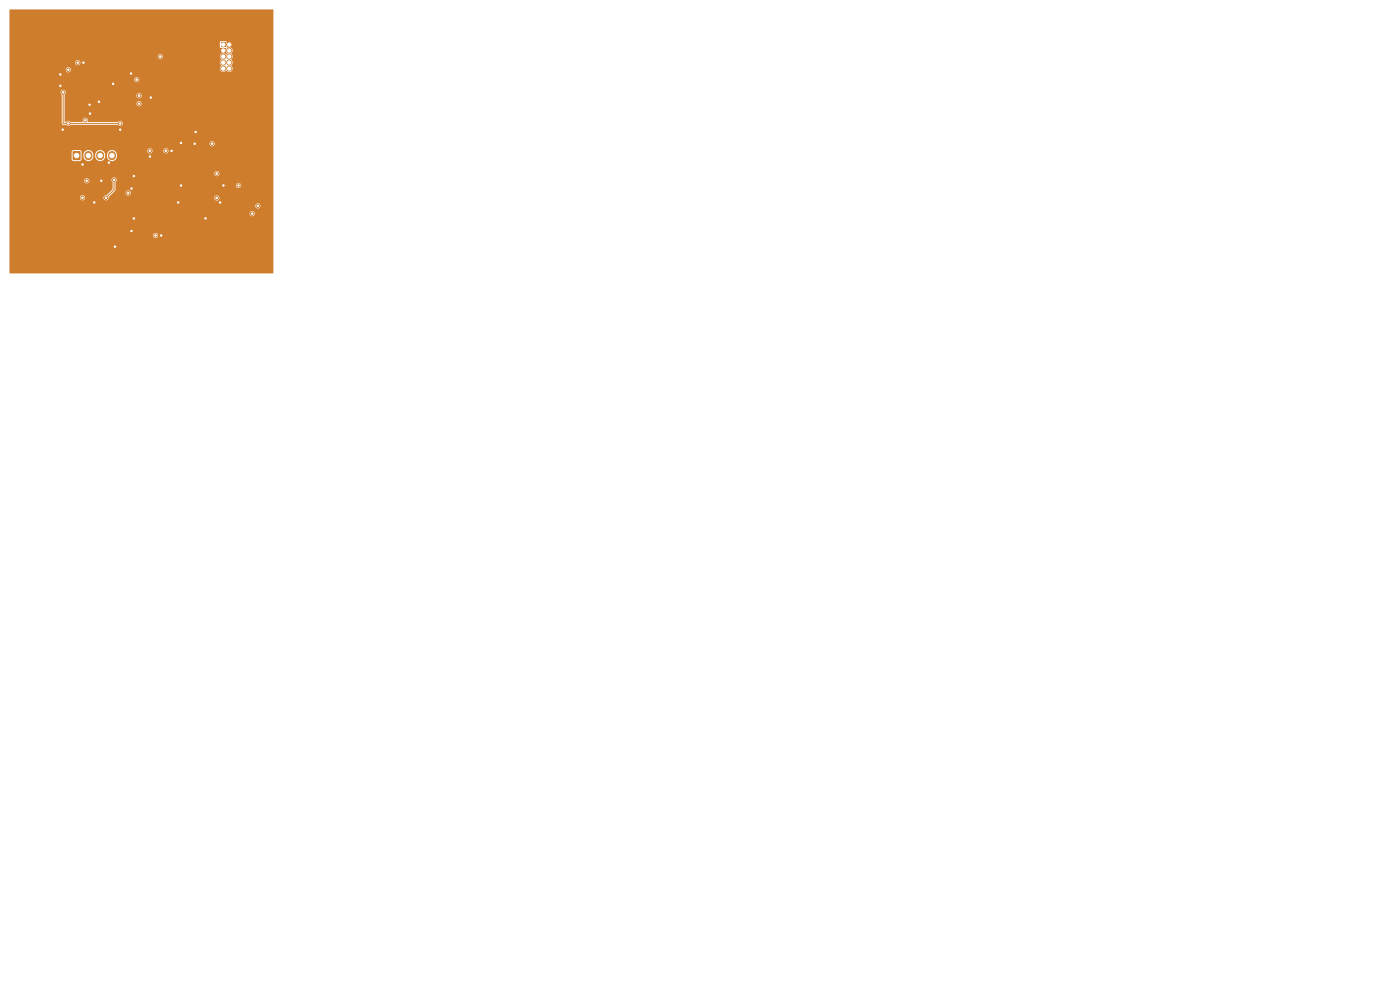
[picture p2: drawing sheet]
<svg xmlns="http://www.w3.org/2000/svg" width="297mm" height="210mm" viewBox="0 0 297 210" stroke-linecap="round" stroke-linejoin="round" font-family="sans-serif">
<path d="M15.5 32.1h1.5v1.8h-1.5z" fill="#ce7d2c"/>
<path d="M18.7 32.9v.2M21.2 32.9v.2M23.7 32.9v.2" fill="none" stroke="#ce7d2c" stroke-width="1.7"/>
<path d="M46.8 8.9h1.1v1.1h-1.1z" fill="#ce7d2c"/>
<g fill="#ce7d2c" stroke="#ce7d2c" stroke-width=".21">
<circle cx="48.6" cy="9.5" r=".53"/>
<circle cx="47.4" cy="10.7" r=".53"/>
<circle cx="48.6" cy="10.7" r=".53"/>
<circle cx="47.4" cy="12" r=".53"/>
<circle cx="48.6" cy="12" r=".53"/>
<circle cx="47.4" cy="13.3" r=".53"/>
<circle cx="48.6" cy="13.3" r=".53"/>
<circle cx="47.4" cy="14.5" r=".53"/>
<circle cx="48.6" cy="14.5" r=".53"/>
<circle cx="53.5" cy="45.3" r=".35"/>
<circle cx="45" cy="30.5" r=".35"/>
<circle cx="18.4" cy="38.3" r=".35"/>
<circle cx="14.5" cy="14.8" r=".35"/>
<circle cx="34" cy="12" r=".35"/>
<circle cx="50.6" cy="39.3" r=".35"/>
<circle cx="54.7" cy="43.7" r=".35"/>
<circle cx="47.4" cy="39.3" r=".35"/>
<circle cx="21.5" cy="38.3" r=".35"/>
<circle cx="27.9" cy="40" r=".35"/>
<circle cx="17.7" cy="13.3" r=".35"/>
<circle cx="41.5" cy="28" r=".35"/>
<circle cx="21" cy="21.6" r=".35"/>
<circle cx="13.3" cy="27.5" r=".35"/>
<circle cx="24" cy="17.8" r=".35"/>
<circle cx="27.8" cy="15.6" r=".35"/>
<circle cx="19.1" cy="24.1" r=".35"/>
<circle cx="24.4" cy="52.3" r=".35"/>
<circle cx="25.5" cy="27.5" r=".35"/>
<circle cx="31.8" cy="33.2" r=".35"/>
<circle cx="12.8" cy="18.2" r=".35"/>
<circle cx="19" cy="22.2" r=".35"/>
<circle cx="43.6" cy="46.3" r=".35"/>
<circle cx="38.4" cy="30.3" r=".35"/>
<circle cx="34.2" cy="50" r=".35"/>
<circle cx="32" cy="20.7" r=".35"/>
<circle cx="28.4" cy="46.3" r=".35"/>
<circle cx="46.7" cy="43" r=".35"/>
<circle cx="41.3" cy="30.5" r=".35"/>
<circle cx="17.5" cy="34.9" r=".35"/>
<circle cx="23.1" cy="34.5" r=".35"/>
<circle cx="12.8" cy="15.8" r=".35"/>
<circle cx="36.4" cy="32" r=".35"/>
<circle cx="38.4" cy="39.3" r=".35"/>
<circle cx="37.8" cy="43" r=".35"/>
<circle cx="28.4" cy="37.3" r=".35"/>
<circle cx="27.9" cy="49" r=".35"/>
<circle cx="20" cy="43" r=".35"/>
<circle cx="14.5" cy="26.2" r=".35"/>
<circle cx="13.4" cy="19.6" r=".35"/>
<circle cx="25.5" cy="26.2" r=".35"/>
<circle cx="46" cy="42" r=".35"/>
<circle cx="46" cy="36.8" r=".35"/>
<circle cx="35.2" cy="32" r=".35"/>
<circle cx="33" cy="50" r=".35"/>
<circle cx="27.2" cy="41" r=".35"/>
<circle cx="31.8" cy="32" r=".35"/>
<circle cx="18.1" cy="25.5" r=".35"/>
<circle cx="29.5" cy="20.3" r=".35"/>
<circle cx="29.5" cy="22" r=".35"/>
<circle cx="29" cy="16.9" r=".35"/>
<circle cx="16.5" cy="13.3" r=".35"/>
<circle cx="17.5" cy="42" r=".35"/>
<circle cx="24.2" cy="38.2" r=".35"/>
<circle cx="22.5" cy="42" r=".35"/>
</g>
<path d="M13.4 19.6v6.6h12.1M24.2 38.2v2.1l-1.7 1.7" fill="none" stroke="#ce7d2c" stroke-width=".21"/>
<path d="M2 2.1h56v55.8h-56v-8h30.4a.56 .56 0 0 0 .8 .6 .56 .56 0 0 0 .2-.9 .56 .56 0 0 0-.9 .1l-.1 .2h-30.4v-4.6h50.9a.56 .56 0 0 0 .8 .6 .56 .56 0 0 0 .2-1 .56 .56 0 0 0-.9 .2l-.1 .2h-50.9v-1.7h52.1a.56 .56 0 0 0 .8 .6 .56 .56 0 0 0 .2-.9 .56 .56 0 0 0-.9 .2l-.1 .1h-52.1v-1.7h14.9a.56 .56 0 0 0 .6 .6 .56 .56 0 0 0 .6-.6h3.8v.1a.55 .55 0 0 0 .6 .5 .55 .55 0 0 0 .6-.6h22.3v.2a.56 .56 0 0 0 .9 .4 .56 .56 0 0 0 0-1 .56 .56 0 0 0-.9 .4h-22.3l.9-1h2.6v.1a.56 .56 0 0 0 .9 .4 .56 .56 0 0 0 0-.9 .56 .56 0 0 0-.9 .4h-2.6l.5-.5v-1.1h25.5a.56 .56 0 0 0 .8 .6 .56 .56 0 0 0 .2-.9 .56 .56 0 0 0-.9 .1l-.1 .2h-25.5v-.7a.58 .58 0 0 0 .1-.8 .58 .58 0 0 0-.9 .1 .58 .58 0 0 0 .2 .8v1.4l-1.3 1.3a.56 .56 0 0 0-.7 .5h-3.8l-.2-.3a.56 .56 0 0 0-.5-.2 .56 .56 0 0 0-.5 .5h-14.9v-3.6h15.8v.1a.56 .56 0 0 0 .9 .4 .56 .56 0 0 0 0-.9 .56 .56 0 0 0-.9 .4h-15.8v-1.5h43.4v.1a.56 .56 0 0 0 .9 .4 .56 .56 0 0 0 0-.9 .56 .56 0 0 0-.9 .4h-43.4v-4.6h13.2v1.6l.4 .4 1.5-.1 .2-.3v-1h.4a1.1 1.1 0 0 0 1.1 1.4 1.1 1.1 0 0 0 1-1.4h.4v.4a1.08 1.08 0 0 0 1.3 1 1.08 1.08 0 0 0 .8-1.4h.4v.4a1.11 1.11 0 0 0 1.5 .9 1.11 1.11 0 0 0 .5-1.7l-.5-.5h7v.2a.56 .56 0 0 0 .7 .5 .56 .56 0 0 0 .5-.7h2.2v.2a.56 .56 0 0 0 .9 .4 .56 .56 0 0 0 0-1 .56 .56 0 0 0-.9 .4h-2.2l-.1-.1a.56 .56 0 0 0-.6-.4 .56 .56 0 0 0-.5 .5h-7.1a1.06 1.06 0 0 0-1.4 .9h-.4v-.2a1.06 1.06 0 0 0-1.2-.8 1.06 1.06 0 0 0-.9 1h-.4v-.2a1.06 1.06 0 0 0-1.2-.8 1.06 1.06 0 0 0-.9 1h-.4v-.7l-.4-.3h-1.3l-.4 .4h-13.2v-1.8h42.4a.56 .56 0 0 0 .8 .6 .56 .56 0 0 0 .2-.9 .56 .56 0 0 0-.9 .2l-.1 .1h-42.4v-10.9h10.8l.3 .6v6.1l.2 .3h.8a.62 .62 0 0 0 .9 0h10a.57 .57 0 0 0 .9 0 .57 .57 0 0 0-.1-.8 .57 .57 0 0 0-.8 .2h-6.3a.62 .62 0 0 0-.6-1 .62 .62 0 0 0-.6 .9l-2.5 .1a.87 .87 0 0 0-1.2 0l-.1-.1v-3.9h15.2v.2a.56 .56 0 0 0 .9 .4 .56 .56 0 0 0 0-1 .56 .56 0 0 0-.9 .4h-15.2v-1.7h15.2v.2a.55 .55 0 0 0 .9 .4 .55 .55 0 0 0 0-1 .55 .55 0 0 0-.9 .4h-15.2v-.1a.57 .57 0 0 0 0-.9 .57 .57 0 0 0-.9 .3h-10.8v-2.7h26.4v.2a.56 .56 0 0 0 .9 .4 .56 .56 0 0 0 0-1 .56 .56 0 0 0-.9 .4h-26.4v-2.1h11.9v.2a.56 .56 0 0 0 .9 .4 .56 .56 0 0 0 0-1 .56 .56 0 0 0-.9 .4h-11.9v-1.5h13.9v.2a.56 .56 0 0 0 .9 .4 .56 .56 0 0 0 0-1 .56 .56 0 0 0-.9 .4h-13.9v-1.3h31.4v.2a.56 .56 0 0 0 .6 .5 .56 .56 0 0 0 .6-.5h12l.1 .1a.48 .48 0 0 1 0 .9v.5a.4 .4 0 0 1 0 .7 .78 .78 0 0 0 .4 .9 .78 .78 0 0 0 .9-.2 .77 .77 0 0 0 1.2 0 .77 .77 0 0 0-.1-1.1l.1-.2a1.05 1.05 0 0 0-.1-1.2 1 1 0 0 0 0-1.2 .77 .77 0 0 0 .1-1.1 .77 .77 0 0 0-1.1-.1l-.1-1.3h-1.3v1.3l1.3 .2a1.04 1.04 0 0 0 .2 1.1l-.3 .1a.73 .73 0 0 0-.8-.2 .73 .73 0 0 0-.5 .8h-12v-.2a.56 .56 0 0 0-.6-.5 .56 .56 0 0 0-.6 .5h-31.4z" fill="#ce7d2c"/>
<g fill="#fff" stroke="#fff" stroke-width=".21">
<circle cx="53.5" cy="45.3" r=".15"/>
<circle cx="45" cy="30.5" r=".15"/>
<circle cx="18.4" cy="38.4" r=".15"/>
<circle cx="14.5" cy="14.8" r=".15"/>
<circle cx="34" cy="12" r=".15"/>
<circle cx="50.6" cy="39.4" r=".15"/>
<circle cx="54.7" cy="43.7" r=".15"/>
<circle cx="47.4" cy="39.4" r=".15"/>
<circle cx="21.5" cy="38.4" r=".15"/>
<circle cx="27.9" cy="40" r=".15"/>
<circle cx="17.7" cy="13.3" r=".15"/>
<circle cx="41.5" cy="28" r=".15"/>
<circle cx="21" cy="21.6" r=".15"/>
<circle cx="13.3" cy="27.5" r=".15"/>
<circle cx="24" cy="17.8" r=".15"/>
<circle cx="27.8" cy="15.6" r=".15"/>
<circle cx="19.1" cy="24.1" r=".15"/>
<circle cx="24.4" cy="52.3" r=".15"/>
<circle cx="25.5" cy="27.5" r=".15"/>
<circle cx="31.8" cy="33.2" r=".15"/>
<circle cx="12.8" cy="18.2" r=".15"/>
<circle cx="19" cy="22.2" r=".15"/>
<circle cx="43.6" cy="46.3" r=".15"/>
<circle cx="38.4" cy="30.3" r=".15"/>
<circle cx="34.2" cy="50" r=".15"/>
<circle cx="32" cy="20.7" r=".15"/>
<circle cx="28.4" cy="46.4" r=".15"/>
<circle cx="46.7" cy="42.9" r=".15"/>
<circle cx="41.3" cy="30.5" r=".15"/>
<circle cx="17.5" cy="34.9" r=".15"/>
<circle cx="23.1" cy="34.5" r=".15"/>
<circle cx="12.8" cy="15.8" r=".15"/>
<circle cx="36.4" cy="32" r=".15"/>
<circle cx="38.4" cy="39.4" r=".15"/>
<circle cx="37.8" cy="43" r=".15"/>
<circle cx="28.4" cy="37.4" r=".15"/>
<circle cx="27.9" cy="49" r=".15"/>
<circle cx="20" cy="42.9" r=".15"/>
<circle cx="14.5" cy="26.2" r=".15"/>
<circle cx="13.4" cy="19.6" r=".15"/>
<circle cx="25.5" cy="26.2" r=".15"/>
<circle cx="46" cy="42" r=".15"/>
<circle cx="46" cy="36.8" r=".15"/>
<circle cx="35.2" cy="32" r=".15"/>
<circle cx="33" cy="49.9" r=".15"/>
<circle cx="27.2" cy="40.9" r=".15"/>
<circle cx="31.8" cy="32" r=".15"/>
<circle cx="18.1" cy="25.5" r=".15"/>
<circle cx="29.5" cy="20.3" r=".15"/>
<circle cx="29.5" cy="22" r=".15"/>
<circle cx="29" cy="16.9" r=".15"/>
<circle cx="16.5" cy="13.3" r=".15"/>
<circle cx="17.5" cy="41.9" r=".15"/>
<circle cx="24.2" cy="38.2" r=".15"/>
<circle cx="22.5" cy="41.9" r=".15"/>
<circle cx="16.2" cy="33" r=".47"/>
<circle cx="18.7" cy="33" r=".47"/>
<circle cx="21.2" cy="33" r=".47"/>
<circle cx="23.7" cy="33" r=".47"/>
<circle cx="47.4" cy="9.5" r=".36"/>
<circle cx="48.6" cy="9.5" r=".36"/>
<circle cx="47.4" cy="10.7" r=".36"/>
<circle cx="48.6" cy="10.7" r=".36"/>
<circle cx="47.4" cy="12" r=".36"/>
<circle cx="48.6" cy="12" r=".36"/>
<circle cx="47.4" cy="13.3" r=".36"/>
<circle cx="48.6" cy="13.3" r=".36"/>
<circle cx="47.4" cy="14.5" r=".36"/>
<circle cx="48.6" cy="14.5" r=".36"/>
</g>
</svg>
